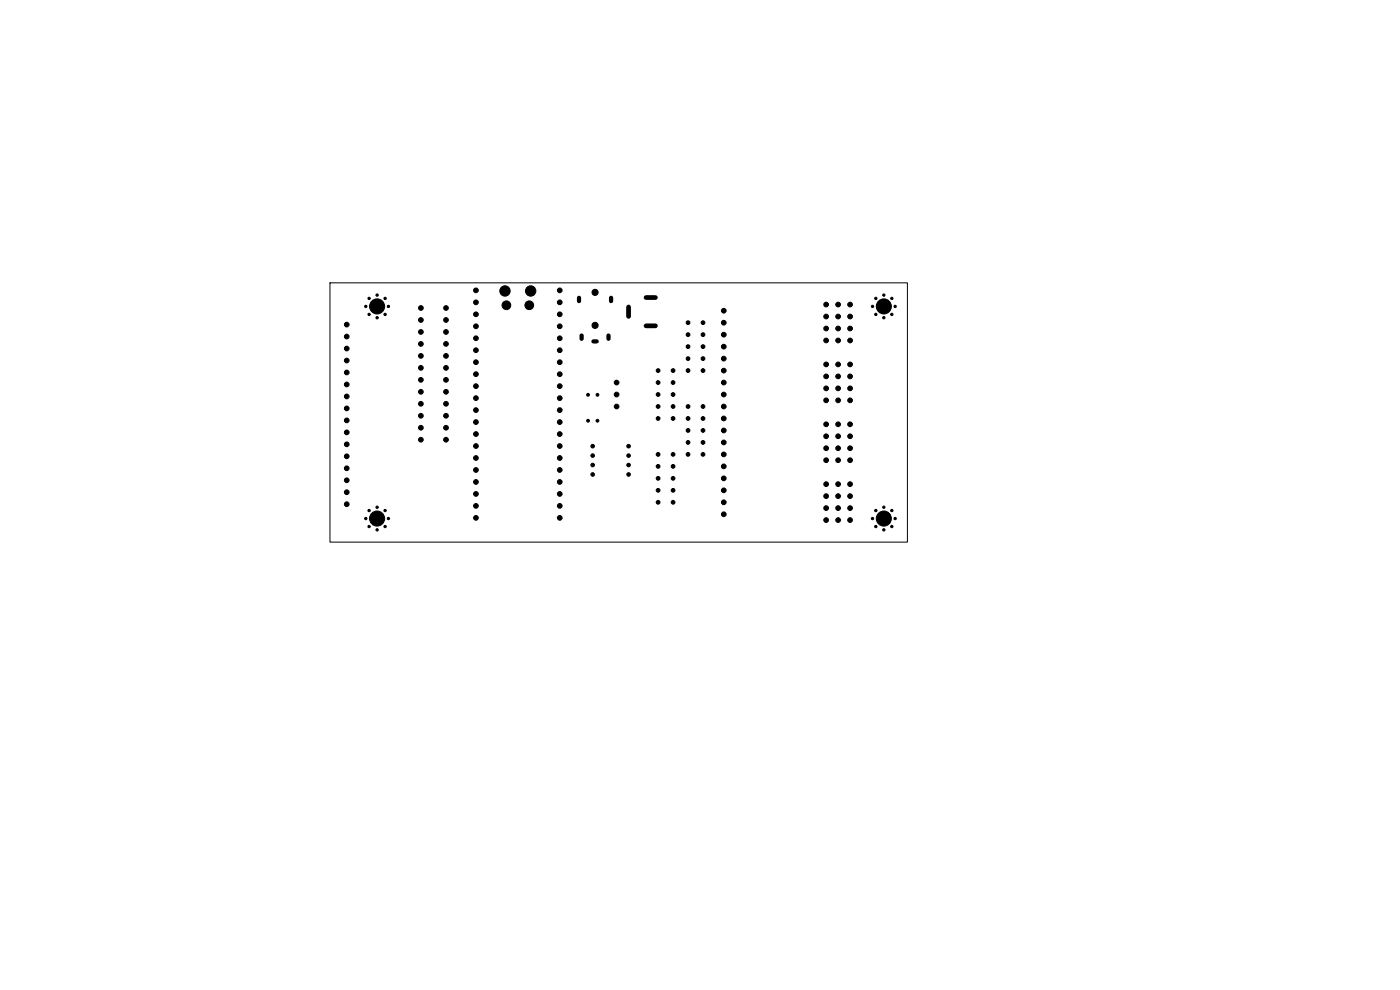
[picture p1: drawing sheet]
<svg xmlns="http://www.w3.org/2000/svg" width="297mm" height="210mm" viewBox="0 0 297 210" stroke-linecap="round" stroke-linejoin="round" font-family="sans-serif">
<path d="M70 60h122.5v55h-122.5z" fill="none" stroke="#000" stroke-width=".21"/>
<g fill="#000" stroke="#000" stroke-width=".21">
<circle cx="73.6" cy="73.9" r=".5"/>
<circle cx="73.6" cy="79" r=".5"/>
<circle cx="73.6" cy="68.9" r=".5"/>
<circle cx="73.6" cy="76.5" r=".5"/>
<circle cx="73.6" cy="71.4" r=".5"/>
<circle cx="77.6" cy="65" r=".25"/>
<circle cx="78.3" cy="66.7" r=".25"/>
<circle cx="78.3" cy="63.3" r=".25"/>
<circle cx="80" cy="65" r="1.6"/>
<circle cx="80" cy="67.4" r=".25"/>
<circle cx="80" cy="62.6" r=".25"/>
<circle cx="81.7" cy="66.7" r=".25"/>
<circle cx="81.7" cy="63.3" r=".25"/>
<circle cx="82.4" cy="65" r=".25"/>
<circle cx="89.3" cy="73" r=".5"/>
<circle cx="89.3" cy="75.5" r=".5"/>
<circle cx="89.3" cy="78" r=".5"/>
<circle cx="89.3" cy="65.3" r=".5"/>
<circle cx="89.3" cy="67.9" r=".5"/>
<circle cx="89.3" cy="70.4" r=".5"/>
<circle cx="94.6" cy="75.5" r=".5"/>
<circle cx="94.6" cy="70.4" r=".5"/>
<circle cx="94.6" cy="67.9" r=".5"/>
<circle cx="94.6" cy="65.3" r=".5"/>
<circle cx="94.6" cy="73" r=".5"/>
<circle cx="94.6" cy="78" r=".5"/>
<circle cx="101" cy="66.7" r=".5"/>
<circle cx="101" cy="61.6" r=".5"/>
<circle cx="101" cy="71.8" r=".5"/>
<circle cx="101" cy="74.3" r=".5"/>
<circle cx="101" cy="69.2" r=".5"/>
<circle cx="101" cy="64.1" r=".5"/>
<circle cx="101" cy="76.8" r=".5"/>
<circle cx="101" cy="79.4" r=".5"/>
<circle cx="107.1" cy="61.7" r="1.1"/>
<circle cx="107.4" cy="64.8" r=".92"/>
<circle cx="112.3" cy="64.8" r=".92"/>
<circle cx="112.6" cy="61.7" r="1.1"/>
<circle cx="118.7" cy="79.4" r=".5"/>
<circle cx="118.7" cy="61.6" r=".5"/>
<circle cx="118.7" cy="69.2" r=".5"/>
<circle cx="118.7" cy="64.1" r=".5"/>
<circle cx="118.7" cy="76.8" r=".5"/>
<circle cx="118.7" cy="66.7" r=".5"/>
<circle cx="118.7" cy="71.8" r=".5"/>
<circle cx="118.7" cy="74.3" r=".5"/>
<circle cx="126.2" cy="62" r=".65"/>
<circle cx="126.2" cy="69" r=".65"/>
<circle cx="139.6" cy="78.6" r=".4"/>
<circle cx="142.8" cy="78.6" r=".4"/>
<circle cx="146" cy="73.5" r=".4"/>
<circle cx="146" cy="68.4" r=".4"/>
<circle cx="146" cy="78.6" r=".4"/>
<circle cx="146" cy="71" r=".4"/>
<circle cx="146" cy="76.1" r=".4"/>
<circle cx="149.1" cy="73.5" r=".4"/>
<circle cx="149.1" cy="76.1" r=".4"/>
<circle cx="149.1" cy="68.4" r=".4"/>
<circle cx="149.1" cy="78.6" r=".4"/>
<circle cx="149.1" cy="71" r=".4"/>
<circle cx="153.5" cy="65.9" r=".5"/>
<circle cx="153.5" cy="78.6" r=".5"/>
<circle cx="153.5" cy="68.5" r=".5"/>
<circle cx="153.5" cy="71" r=".5"/>
<circle cx="153.5" cy="76.1" r=".5"/>
<circle cx="153.5" cy="73.5" r=".5"/>
<circle cx="175.3" cy="64.6" r=".5"/>
<circle cx="175.3" cy="79.8" r=".5"/>
<circle cx="175.3" cy="72.2" r=".5"/>
<circle cx="175.3" cy="69.7" r=".5"/>
<circle cx="175.3" cy="77.3" r=".5"/>
<circle cx="175.3" cy="67.1" r=".5"/>
<circle cx="177.8" cy="64.6" r=".5"/>
<circle cx="177.8" cy="72.2" r=".5"/>
<circle cx="177.8" cy="79.8" r=".5"/>
<circle cx="177.8" cy="67.1" r=".5"/>
<circle cx="177.8" cy="69.7" r=".5"/>
<circle cx="177.8" cy="77.3" r=".5"/>
<circle cx="180.3" cy="64.6" r=".5"/>
<circle cx="180.3" cy="72.2" r=".5"/>
<circle cx="180.3" cy="69.7" r=".5"/>
<circle cx="180.3" cy="67.1" r=".5"/>
<circle cx="180.3" cy="77.3" r=".5"/>
<circle cx="180.3" cy="79.8" r=".5"/>
<circle cx="185.1" cy="65" r=".25"/>
<circle cx="185.8" cy="63.3" r=".25"/>
<circle cx="185.8" cy="66.7" r=".25"/>
<circle cx="187.5" cy="65" r="1.6"/>
<circle cx="187.5" cy="67.4" r=".25"/>
<circle cx="187.5" cy="62.6" r=".25"/>
<circle cx="189.2" cy="66.7" r=".25"/>
<circle cx="189.2" cy="63.3" r=".25"/>
<circle cx="189.9" cy="65" r=".25"/>
<circle cx="73.6" cy="91.7" r=".5"/>
<circle cx="73.6" cy="89.2" r=".5"/>
<circle cx="73.6" cy="84.1" r=".5"/>
<circle cx="73.6" cy="99.3" r=".5"/>
<circle cx="73.6" cy="94.3" r=".5"/>
<circle cx="73.6" cy="86.6" r=".5"/>
<circle cx="73.6" cy="96.8" r=".5"/>
<circle cx="73.6" cy="81.6" r=".5"/>
<circle cx="89.3" cy="85.7" r=".5"/>
<circle cx="89.3" cy="90.7" r=".5"/>
<circle cx="89.3" cy="80.6" r=".5"/>
<circle cx="89.3" cy="88.2" r=".5"/>
<circle cx="89.3" cy="93.3" r=".5"/>
<circle cx="89.3" cy="83.1" r=".5"/>
<circle cx="94.6" cy="88.2" r=".5"/>
<circle cx="94.6" cy="83.1" r=".5"/>
<circle cx="94.6" cy="80.6" r=".5"/>
<circle cx="94.6" cy="93.3" r=".5"/>
<circle cx="94.6" cy="90.7" r=".5"/>
<circle cx="94.6" cy="85.7" r=".5"/>
<circle cx="101" cy="94.6" r=".5"/>
<circle cx="101" cy="97.2" r=".5"/>
<circle cx="101" cy="92.1" r=".5"/>
<circle cx="101" cy="99.7" r=".5"/>
<circle cx="101" cy="87" r=".5"/>
<circle cx="101" cy="81.9" r=".5"/>
<circle cx="101" cy="84.5" r=".5"/>
<circle cx="101" cy="89.5" r=".5"/>
<circle cx="118.7" cy="94.6" r=".5"/>
<circle cx="118.7" cy="87" r=".5"/>
<circle cx="118.7" cy="89.5" r=".5"/>
<circle cx="118.7" cy="99.7" r=".5"/>
<circle cx="118.7" cy="92.1" r=".5"/>
<circle cx="118.7" cy="97.2" r=".5"/>
<circle cx="118.7" cy="84.5" r=".5"/>
<circle cx="118.7" cy="81.9" r=".5"/>
<circle cx="124.8" cy="89.3" r=".3"/>
<circle cx="124.8" cy="83.8" r=".3"/>
<circle cx="125.7" cy="94.6" r=".38"/>
<circle cx="125.7" cy="98.6" r=".38"/>
<circle cx="125.7" cy="96.6" r=".38"/>
<circle cx="126.8" cy="89.3" r=".3"/>
<circle cx="126.8" cy="83.8" r=".3"/>
<circle cx="130.8" cy="81.2" r=".5"/>
<circle cx="130.8" cy="86.2" r=".5"/>
<circle cx="130.8" cy="83.7" r=".5"/>
<circle cx="133.4" cy="94.6" r=".38"/>
<circle cx="133.4" cy="98.6" r=".38"/>
<circle cx="133.4" cy="96.6" r=".38"/>
<circle cx="139.6" cy="98.9" r=".4"/>
<circle cx="139.6" cy="88.8" r=".4"/>
<circle cx="139.6" cy="81.1" r=".4"/>
<circle cx="139.6" cy="96.4" r=".4"/>
<circle cx="139.6" cy="86.2" r=".4"/>
<circle cx="139.6" cy="83.7" r=".4"/>
<circle cx="142.8" cy="88.8" r=".4"/>
<circle cx="142.8" cy="83.7" r=".4"/>
<circle cx="142.8" cy="98.9" r=".4"/>
<circle cx="142.8" cy="81.1" r=".4"/>
<circle cx="142.8" cy="86.2" r=".4"/>
<circle cx="142.8" cy="96.4" r=".4"/>
<circle cx="146" cy="88.8" r=".4"/>
<circle cx="146" cy="86.2" r=".4"/>
<circle cx="146" cy="91.3" r=".4"/>
<circle cx="146" cy="93.8" r=".4"/>
<circle cx="146" cy="96.4" r=".4"/>
<circle cx="149.1" cy="86.2" r=".4"/>
<circle cx="149.1" cy="93.8" r=".4"/>
<circle cx="149.1" cy="96.4" r=".4"/>
<circle cx="149.1" cy="88.8" r=".4"/>
<circle cx="149.1" cy="91.3" r=".4"/>
<circle cx="153.5" cy="96.4" r=".5"/>
<circle cx="153.5" cy="83.7" r=".5"/>
<circle cx="153.5" cy="86.2" r=".5"/>
<circle cx="153.5" cy="93.9" r=".5"/>
<circle cx="153.5" cy="98.9" r=".5"/>
<circle cx="153.5" cy="81.2" r=".5"/>
<circle cx="153.5" cy="88.8" r=".5"/>
<circle cx="153.5" cy="91.3" r=".5"/>
<circle cx="175.3" cy="82.4" r=".5"/>
<circle cx="175.3" cy="97.6" r=".5"/>
<circle cx="175.3" cy="84.9" r=".5"/>
<circle cx="175.3" cy="90" r=".5"/>
<circle cx="175.3" cy="95.1" r=".5"/>
<circle cx="175.3" cy="92.5" r=".5"/>
<circle cx="177.8" cy="97.6" r=".5"/>
<circle cx="177.8" cy="82.4" r=".5"/>
<circle cx="177.8" cy="84.9" r=".5"/>
<circle cx="177.8" cy="90" r=".5"/>
<circle cx="177.8" cy="92.5" r=".5"/>
<circle cx="177.8" cy="95.1" r=".5"/>
<circle cx="180.3" cy="92.5" r=".5"/>
<circle cx="180.3" cy="95.1" r=".5"/>
<circle cx="180.3" cy="90" r=".5"/>
<circle cx="180.3" cy="84.9" r=".5"/>
<circle cx="180.3" cy="82.4" r=".5"/>
<circle cx="180.3" cy="97.6" r=".5"/>
<circle cx="73.6" cy="104.4" r=".5"/>
<circle cx="73.6" cy="101.9" r=".5"/>
<circle cx="73.6" cy="107" r=".5"/>
<circle cx="77.6" cy="110" r=".25"/>
<circle cx="78.3" cy="111.7" r=".25"/>
<circle cx="78.3" cy="108.3" r=".25"/>
<circle cx="80" cy="110" r="1.6"/>
<circle cx="80" cy="107.6" r=".25"/>
<circle cx="80" cy="112.4" r=".25"/>
<circle cx="81.7" cy="111.7" r=".25"/>
<circle cx="81.7" cy="108.3" r=".25"/>
<circle cx="82.4" cy="110" r=".25"/>
<circle cx="101" cy="107.3" r=".5"/>
<circle cx="101" cy="104.8" r=".5"/>
<circle cx="101" cy="109.9" r=".5"/>
<circle cx="101" cy="102.2" r=".5"/>
<circle cx="118.7" cy="104.8" r=".5"/>
<circle cx="118.7" cy="109.9" r=".5"/>
<circle cx="118.7" cy="107.3" r=".5"/>
<circle cx="118.7" cy="102.2" r=".5"/>
<circle cx="125.7" cy="100.6" r=".38"/>
<circle cx="133.4" cy="100.6" r=".38"/>
<circle cx="139.6" cy="101.5" r=".4"/>
<circle cx="139.6" cy="104" r=".4"/>
<circle cx="139.6" cy="106.5" r=".4"/>
<circle cx="142.8" cy="106.5" r=".4"/>
<circle cx="142.8" cy="101.5" r=".4"/>
<circle cx="142.8" cy="104" r=".4"/>
<circle cx="153.5" cy="106.6" r=".5"/>
<circle cx="153.5" cy="104" r=".5"/>
<circle cx="153.5" cy="109.1" r=".5"/>
<circle cx="153.5" cy="101.5" r=".5"/>
<circle cx="175.3" cy="105.2" r=".5"/>
<circle cx="175.3" cy="102.7" r=".5"/>
<circle cx="175.3" cy="107.8" r=".5"/>
<circle cx="175.3" cy="110.3" r=".5"/>
<circle cx="177.8" cy="105.2" r=".5"/>
<circle cx="177.8" cy="107.8" r=".5"/>
<circle cx="177.8" cy="110.3" r=".5"/>
<circle cx="177.8" cy="102.7" r=".5"/>
<circle cx="180.3" cy="105.2" r=".5"/>
<circle cx="180.3" cy="107.8" r=".5"/>
<circle cx="180.3" cy="110.3" r=".5"/>
<circle cx="180.3" cy="102.7" r=".5"/>
<circle cx="185.1" cy="110" r=".25"/>
<circle cx="185.8" cy="111.7" r=".25"/>
<circle cx="185.8" cy="108.3" r=".25"/>
<circle cx="187.5" cy="110" r="1.6"/>
<circle cx="187.5" cy="107.6" r=".25"/>
<circle cx="187.5" cy="112.4" r=".25"/>
<circle cx="189.2" cy="111.7" r=".25"/>
<circle cx="189.2" cy="108.3" r=".25"/>
<circle cx="189.9" cy="110" r=".25"/>
</g>
<path d="M122.8 63.2v.7M123.4 71.2v.7M125.9 72.4h.7M129.1 71.2v.7M129.6 63.2v.7" fill="none" stroke="#000" stroke-width=".9"/>
<path d="M133.3 65.1v2M137 69.1h2M137 63.1h2" fill="none" stroke="#000" stroke-width="1"/>
</svg>
